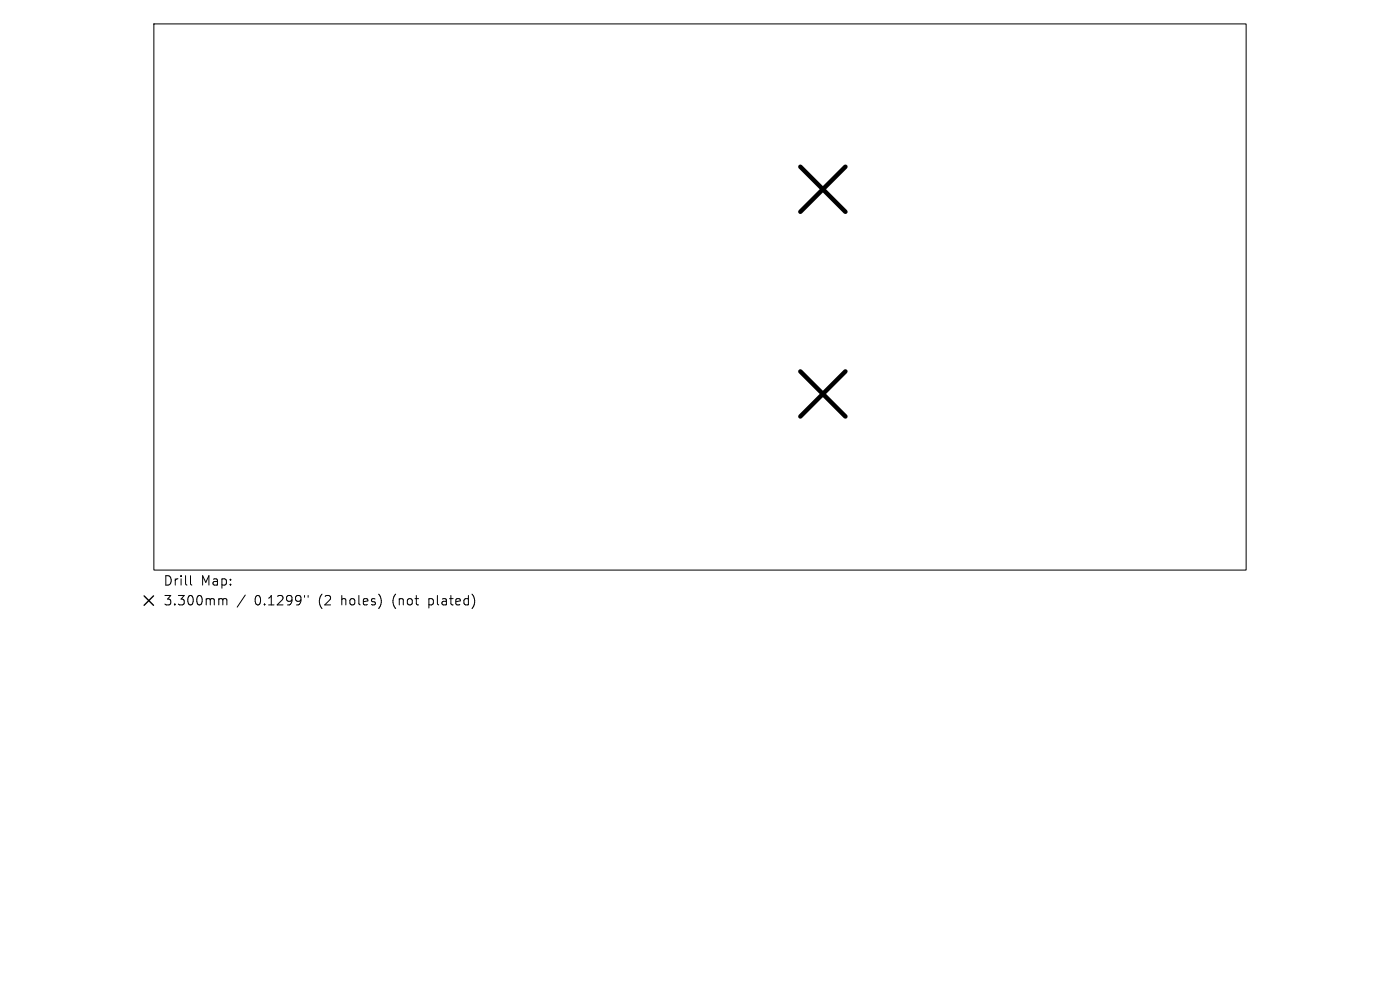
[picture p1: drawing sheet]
<svg xmlns="http://www.w3.org/2000/svg" width="297mm" height="210mm" viewBox="0 0 297 210" stroke-linecap="round" stroke-linejoin="round" font-family="sans-serif">
<defs><g id="words">
<g font-size="2.8">
<text x="34.6" y="124.5">Drill</text>
<text x="42.6" y="124.5">Map:</text>
<text x="34.6" y="128.7">3.300mm</text>
<text x="54" y="128.7">0.1299&quot;</text>
<text x="67.7" y="128.7">(2</text>
<text x="72.7" y="128.7">holes)</text>
<text x="83.8" y="128.7">(not</text>
<text x="91.6" y="128.7">plated)</text>
</g>
</g></defs>
<path d="M32.6 5.1h231.8v115.8h-231.8zM40.4 122.1v1.7l.3 .3M46.7 127h.3l.3 .3M47.3 127.3l.3-.3 .4 .1 .1 1.2M47.3 127.3v1M52 126.2l-1.7 2.6M64.6 126.3v.4M65.4 126.3v.4" fill="none" stroke="#000" stroke-width=".21"/>
<path d="M169.8 35.4l9.5 9.5M179.3 35.4l-9.5 9.5M169.8 78.8l9.5 9.5M179.3 78.8l-9.5 9.5" fill="none" stroke="#000" stroke-width=".96"/>
<path d="M30.6 126.4l2 2M32.6 126.4l-2 2" fill="none" stroke="#000" stroke-width=".29"/>
<use href="#words"/>
</svg>
